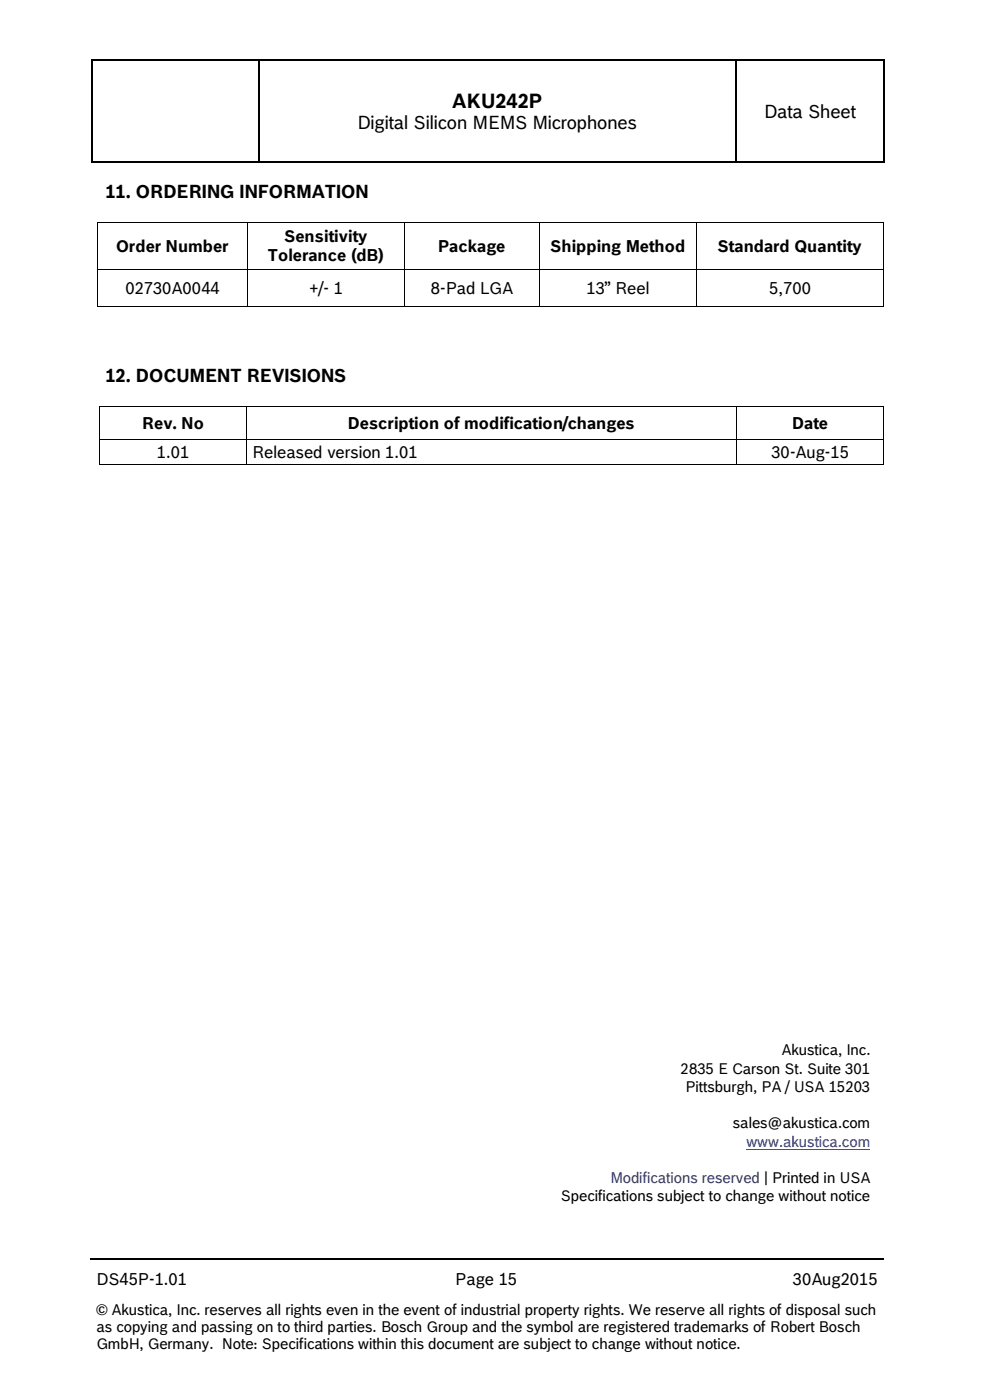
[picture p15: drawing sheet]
<svg xmlns="http://www.w3.org/2000/svg" width="210mm" height="297mm" viewBox="0 0 210 297" stroke-linecap="round" stroke-linejoin="round" font-family="sans-serif">
<defs><g id="words">
<text font-size="4.2" x="96" y="22.8">AKU242P</text>
<g font-size="3.9">
<text x="75.8" y="27.4">Digital Silicon MEMS Microphones</text>
<text x="162.1" y="25">Data Sheet</text>
<text x="22.4" y="42">11. ORDERING INFORMATION</text>
<text x="22.4" y="81">12. DOCUMENT REVISIONS</text>
</g>
<g font-size="3.5">
<text x="24.6" y="53.4">Order Number</text>
<text x="60.3" y="51.4">Sensitivity</text>
<text x="93" y="53.4">Package</text>
<text x="116.8" y="53.4">Shipping Method</text>
<text x="152.3" y="53.4">Standard Quantity</text>
<text x="56.8" y="55.5">Tolerance (dB)</text>
<text x="26.6" y="62.4">02730A0044</text>
<text x="65.6" y="62.4">+/- 1</text>
<text x="91.4" y="62.4">8-Pad LGA</text>
<text x="124.4" y="62.4">13” Reel</text>
<text x="163.2" y="62.4">5,700</text>
<text x="30.1" y="91">Rev. No</text>
<text x="73.8" y="91">Description of modification/changes</text>
<text x="168.1" y="91">Date</text>
<text x="33.3" y="97.2">1.01</text>
<text x="53.5" y="97.2">Released version 1.01</text>
<text x="163.7" y="97.2">30-Aug-15</text>
<text x="20.5" y="272.7">DS45P-1.01</text>
<text x="96.6" y="272.7">Page 15</text>
<text x="168.2" y="272.7">30Aug2015</text>
</g>
<g font-size="3.2">
<text x="144.4" y="227.7">2835 E Carson St. Suite 301</text>
<text x="165.8" y="223.9">Akustica, Inc.</text>
<text x="145.5" y="231.6">Pittsburgh, PA / USA 15203</text>
<text x="155.5" y="239.4">sales@akustica.com</text>
<text x="119" y="254.8">Specifications subject to change without notice</text>
<text x="20.5" y="279">© Akustica, Inc. reserves all rights even in the event of industrial property rights. We reserve all rights of disposal such</text>
<text x="20.5" y="282.6">as copying and passing on to third parties. Bosch Group and the symbol are registered trademarks of Robert Bosch</text>
<text x="20.5" y="286.3">GmbH, Germany. Note: Specifications within this document are subject to change without notice.</text>
</g>
<text font-size="3.2" fill="#00f" x="158.4" y="243.3">www.akustica.com</text>
<text font-size="3.2" fill="#313b6b" x="129.5" y="251">Modifications reserved | Printed in USA</text>
</g></defs>
<g fill="#000">
<path d="M19.3 12.7h.3v.3h-.3z" fill-rule="evenodd"/>
<path d="M19.3 12.7h.3v.3h-.3z" fill-rule="evenodd"/>
<path d="M54.9 12.7h.2v.3h-.2z" fill-rule="evenodd"/>
<path d="M155.9 12.7h.3v.3h-.3z" fill-rule="evenodd"/>
<path d="M187.5 12.7h.2v.3h-.2z" fill-rule="evenodd"/>
<path d="M187.5 12.7h.2v.3h-.2z" fill-rule="evenodd"/>
<path d="M19.3 34.2h.3v.2h-.3z" fill-rule="evenodd"/>
<path d="M19.3 34.2h.3v.2h-.3z" fill-rule="evenodd"/>
<path d="M54.9 34.2h.2v.2h-.2z" fill-rule="evenodd"/>
<path d="M155.9 34.2h.3v.2h-.3z" fill-rule="evenodd"/>
<path d="M187.5 34.2h.2v.2h-.2z" fill-rule="evenodd"/>
<path d="M187.5 34.2h.2v.2h-.2z" fill-rule="evenodd"/>
<path d="M20.7 47.1h.1v.2h-.1z" fill-rule="evenodd"/>
<path d="M20.7 47.1h.1v.2h-.1z" fill-rule="evenodd"/>
<path d="M20.7 57.1h.1v.2h-.1z" fill-rule="evenodd"/>
<path d="M52.5 47.1h.1v.2h-.1z" fill-rule="evenodd"/>
<path d="M52.5 57.1h.1v.2h-.1z" fill-rule="evenodd"/>
<path d="M85.8 47.1h.2v.2h-.2z" fill-rule="evenodd"/>
<path d="M85.8 57.1h.2v.2h-.2z" fill-rule="evenodd"/>
<path d="M114.4 47.1h.1v.2h-.1z" fill-rule="evenodd"/>
<path d="M114.4 57.1h.1v.2h-.1z" fill-rule="evenodd"/>
<path d="M147.7 47.1h.2v.2h-.2z" fill-rule="evenodd"/>
<path d="M147.7 57.1h.2v.2h-.2z" fill-rule="evenodd"/>
<path d="M187.4 47.1h.2v.2h-.2z" fill-rule="evenodd"/>
<path d="M187.4 47.1h.2v.2h-.2z" fill-rule="evenodd"/>
<path d="M187.4 57.1h.2v.2h-.2z" fill-rule="evenodd"/>
<path d="M20.7 65h.1v.2h-.1z" fill-rule="evenodd"/>
<path d="M20.7 65h.1v.2h-.1z" fill-rule="evenodd"/>
<path d="M52.5 65h.1v.2h-.1z" fill-rule="evenodd"/>
<path d="M85.8 65h.2v.2h-.2z" fill-rule="evenodd"/>
<path d="M114.4 65h.1v.2h-.1z" fill-rule="evenodd"/>
<path d="M147.7 65h.2v.2h-.2z" fill-rule="evenodd"/>
<path d="M187.4 65h.2v.2h-.2z" fill-rule="evenodd"/>
<path d="M187.4 65h.2v.2h-.2z" fill-rule="evenodd"/>
<path d="M21 86.1h.2v.2h-.2z" fill-rule="evenodd"/>
<path d="M21 86.1h.2v.2h-.2z" fill-rule="evenodd"/>
<path d="M21 93.2h.2v.2h-.2z" fill-rule="evenodd"/>
<path d="M21 98.5h.2v.2h-.2z" fill-rule="evenodd"/>
<path d="M21 98.5h.2v.2h-.2z" fill-rule="evenodd"/>
<path d="M52.2 86.1h.2v.2h-.2z" fill-rule="evenodd"/>
<path d="M52.2 93.2h.2v.2h-.2z" fill-rule="evenodd"/>
<path d="M52.2 98.5h.2v.2h-.2z" fill-rule="evenodd"/>
<path d="M156.2 86.1h.2v.2h-.2z" fill-rule="evenodd"/>
<path d="M156.2 93.2h.2v.2h-.2z" fill-rule="evenodd"/>
<path d="M156.2 98.5h.2v.2h-.2z" fill-rule="evenodd"/>
<path d="M187.4 86.1h.2v.2h-.2z" fill-rule="evenodd"/>
<path d="M187.4 86.1h.2v.2h-.2z" fill-rule="evenodd"/>
<path d="M187.4 93.2h.2v.2h-.2z" fill-rule="evenodd"/>
<path d="M187.4 98.5h.2v.2h-.2z" fill-rule="evenodd"/>
<path d="M187.4 98.5h.2v.2h-.2z" fill-rule="evenodd"/>
<path d="M51.4 267h.3v.3h-.3z" fill-rule="evenodd"/>
<path d="M154.9 267h.2v.3h-.2z" fill-rule="evenodd"/>
</g>
<g fill="none" stroke="#000" stroke-width=".25">
<path d="M19.4 13v21.2M19.6 12.8h35.3M55 13v21.2M55.1 12.8h100.8M156 13v21.2M156.2 12.8h31.3M187.6 13v21.2M19.6 34.3h35.3M55.1 34.3h100.8M156.2 34.3h31.3M19.2 267.1h32.2M51.7 267.1h103.2"/>
<path d="M155.1 267.1h32.4"/>
</g>
<g fill="none" stroke="#000" stroke-width=".21">
<path d="M20.8 47.3v9.8M20.8 57.3v7.7M20.8 47.2h31.7M20.8 57.2h31.7M52.5 47.3v9.8M52.5 57.3v7.7M52.6 47.2h33.2M52.6 57.2h33.2M85.9 47.3v9.8M85.9 57.3v7.7M86 47.2h28.4M86 57.2h28.4"/>
<path d="M114.5 47.3v9.8M114.5 57.3v7.7M114.5 47.2h33.2M114.5 57.2h33.2M147.8 47.3v9.8M147.8 57.3v7.7M147.9 47.2h39.5M147.9 57.2h39.5M187.5 47.3v9.8M187.5 57.3v7.7M20.8 65.1h31.7M52.6 65.1h33.2"/>
<path d="M86 65.1h28.4M114.5 65.1h33.2M147.9 65.1h39.5M21.1 86.3v6.9M21.1 93.4v5.1M21.2 86.2h31M21.2 93.3h31M21.2 98.6h31M52.3 86.3v6.9M52.3 93.4v5.1M52.4 86.2h103.8M52.4 93.3h103.8"/>
<path d="M52.4 98.6h103.8M156.3 86.3v6.9M156.3 93.4v5.1M156.4 86.2h31M156.4 93.3h31M156.4 98.6h31M187.5 86.3v6.9M187.5 93.4v5.1"/>
</g>
<path d="M158.4 243.9h26.3" fill="none" stroke="#00f" stroke-width=".21"/>
<use href="#words"/>
</svg>
